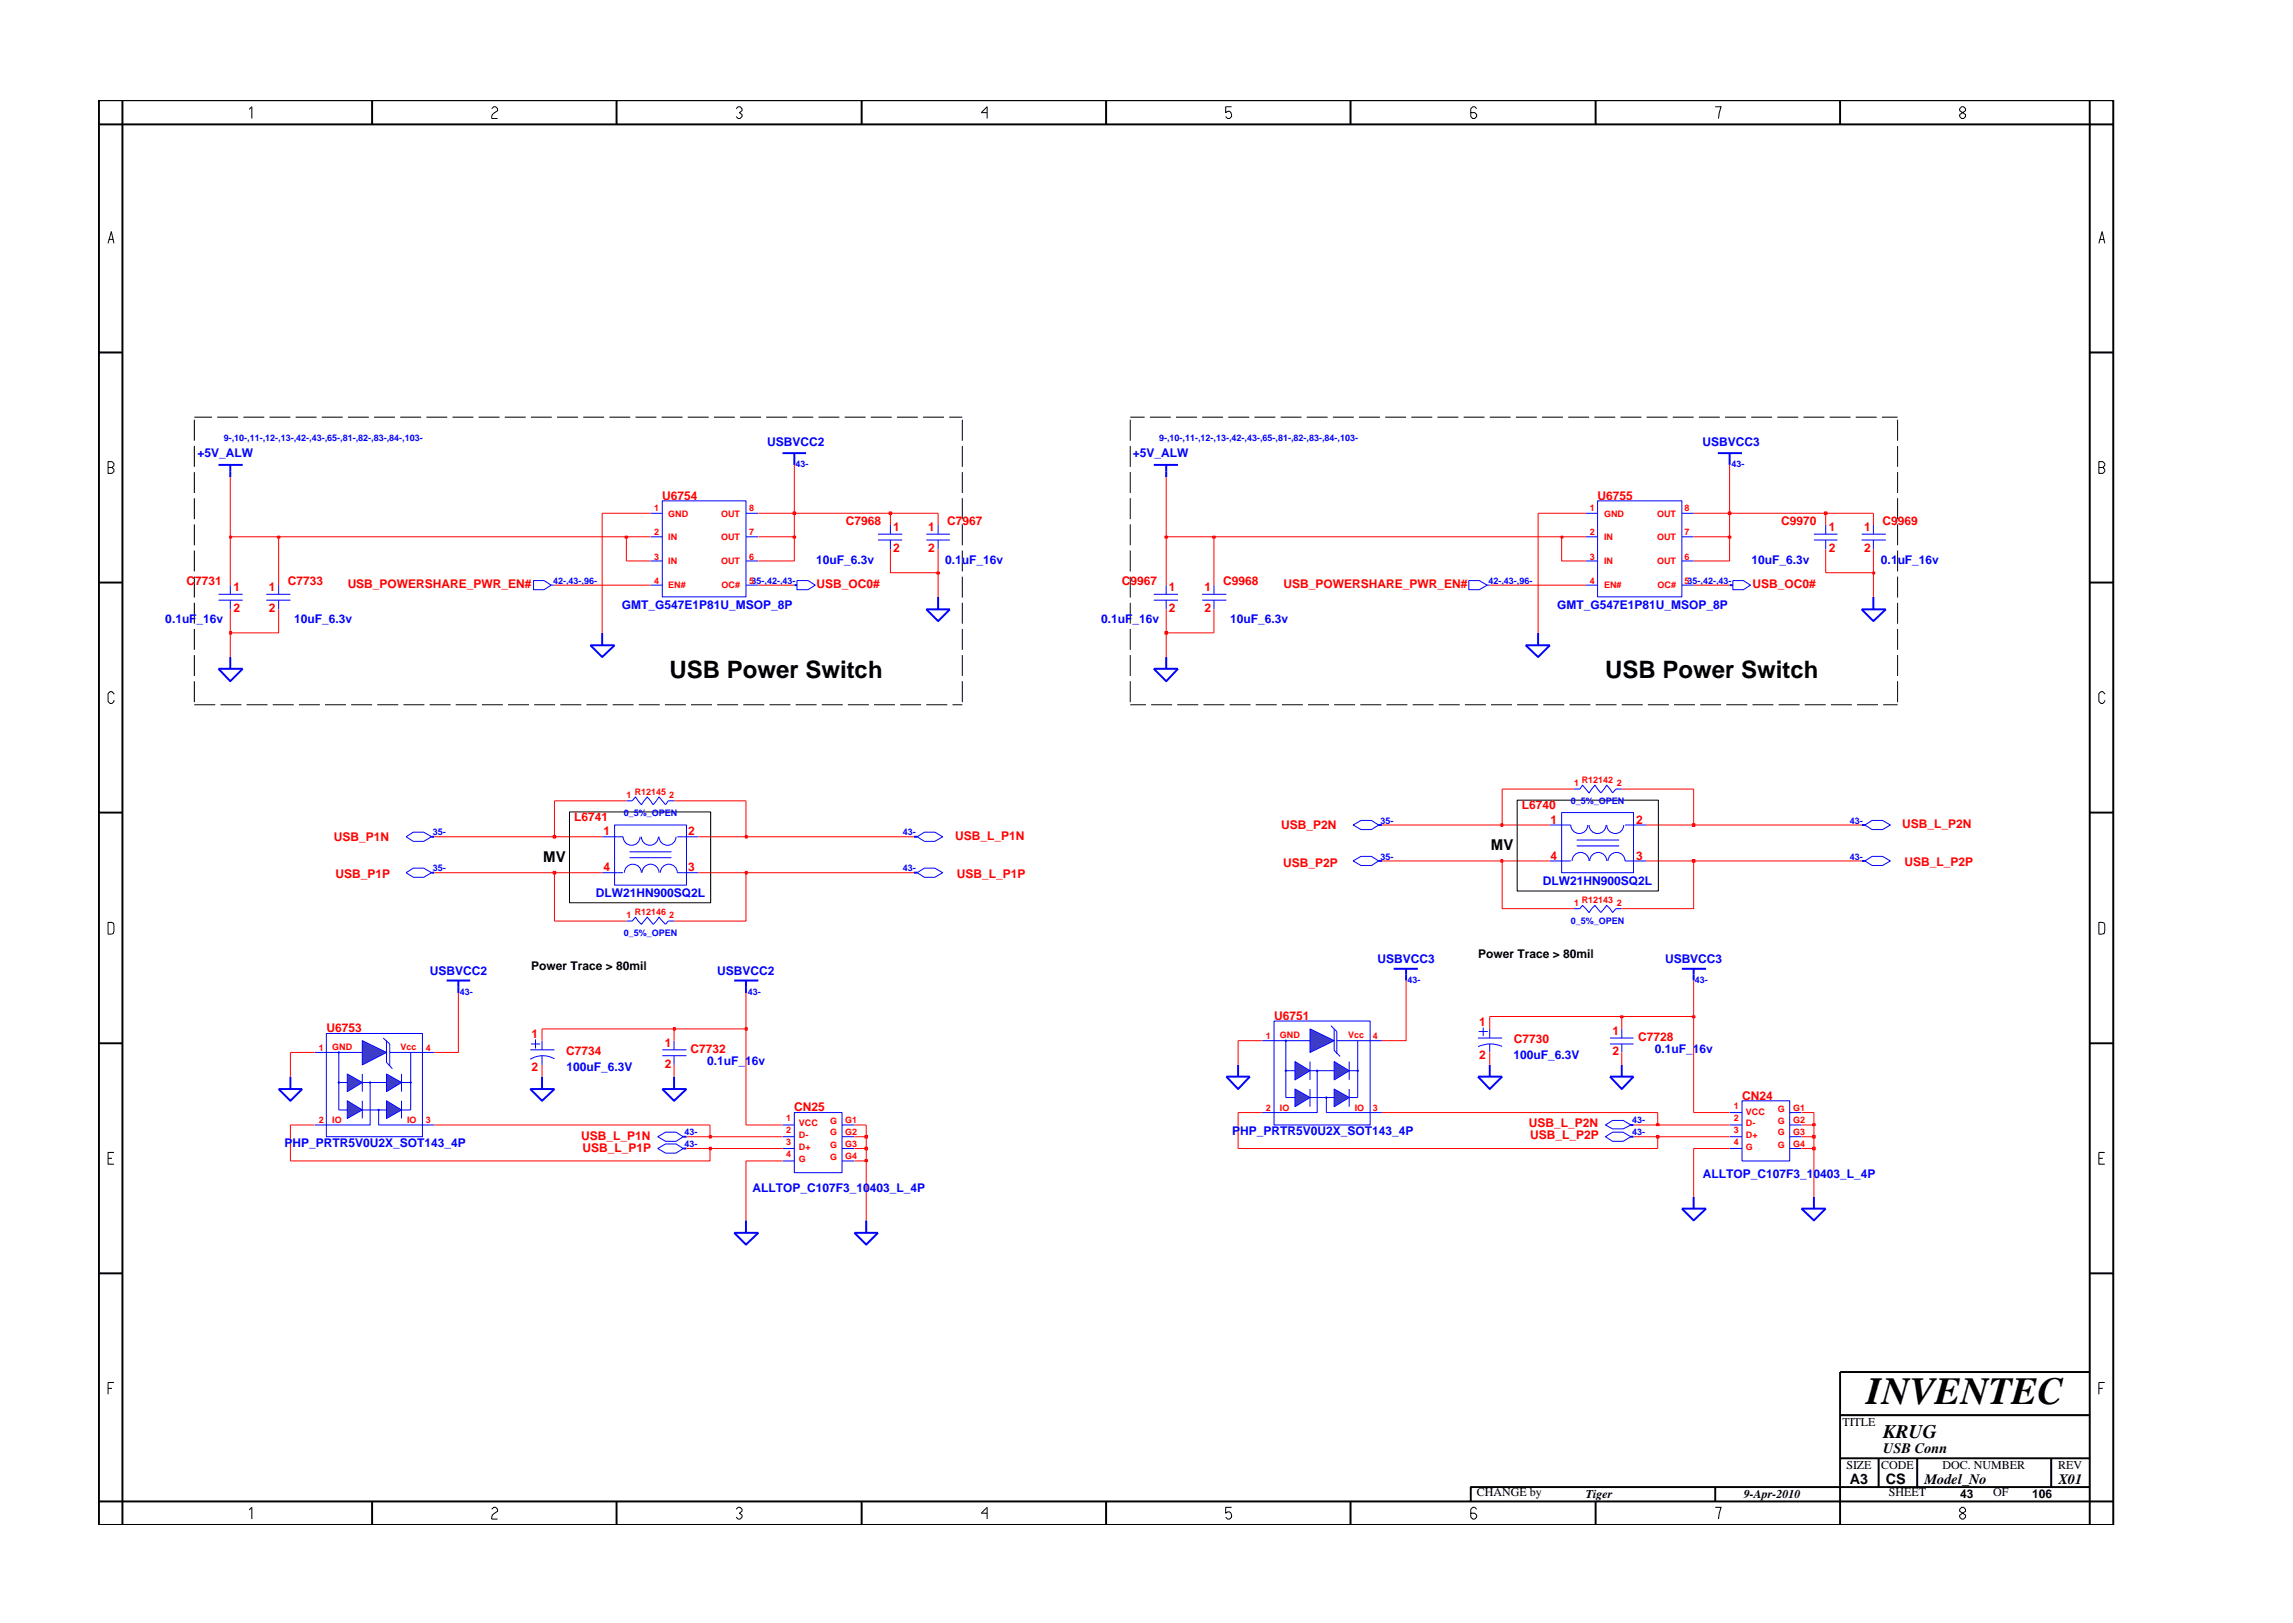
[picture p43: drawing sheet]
<svg xmlns="http://www.w3.org/2000/svg" width="297mm" height="210mm" viewBox="0 0 297 210" stroke-linecap="round" stroke-linejoin="round" font-family="sans-serif">
<defs><g id="words">
<text font-size="5" x="241.8" y="181.9">INVENTEC</text>
<g font-size="3.1">
<text x="86.7" y="87.8">USB Power Switch</text>
<text x="208" y="87.8">USB Power Switch</text>
</g>
<text font-size="2.5" x="244" y="186.3">KRUG</text>
<g font-size="1.9">
<text x="70.4" y="111.7">MV</text>
<text x="193.1" y="110.1">MV</text>
<text x="244" y="188.2">USB Conn</text>
<text x="239.6" y="192.2">A3</text>
<text x="244.3" y="192.3">CS</text>
<text x="249.3" y="192.2">Model_No</text>
<text x="266.6" y="192.2">X01</text>
</g>
<g font-size="1.6" fill="#00f">
<text x="25.6" y="59.3">+5V_ALW</text>
<text x="99.4" y="57.7">USBVCC2</text>
<text x="146.7" y="59.3">+5V_ALW</text>
<text x="220.5" y="57.7">USBVCC3</text>
<text x="105.7" y="73">10uF_6.3v</text>
<text x="122.4" y="73">0.1uF_16v</text>
<text x="226.9" y="73">10uF_6.3v</text>
<text x="243.7" y="73">0.1uF_16v</text>
<text x="21.4" y="80.7">0.1uF_16v</text>
<text x="38.1" y="80.7">10uF_6.3v</text>
<text x="80.5" y="78.9">GMT_G547E1P81U_MSOP_8P</text>
<text x="142.7" y="80.7">0.1uF_16v</text>
<text x="159.3" y="80.7">10uF_6.3v</text>
<text x="201.7" y="78.9">GMT_G547E1P81U_MSOP_8P</text>
<text x="77.2" y="116.2">DLW21HN900SQ2L</text>
<text x="199.9" y="114.7">DLW21HN900SQ2L</text>
<text x="178.4" y="124.7">USBVCC3</text>
<text x="215.7" y="124.7">USBVCC3</text>
<text x="55.7" y="126.3">USBVCC2</text>
<text x="92.9" y="126.3">USBVCC2</text>
<text x="91.6" y="138">0.1uF_16v</text>
<text x="196.1" y="137.2">100uF_6.3V</text>
<text x="214.4" y="136.4">0.1uF_16v</text>
<text x="73.4" y="138.7">100uF_6.3V</text>
<text x="36.9" y="148.6">PHP_PRTR5V0U2X_SOT143_4P</text>
<text x="159.6" y="147.1">PHP_PRTR5V0U2X_SOT143_4P</text>
<text x="97.5" y="154.4">ALLTOP_C107F3_10403_L_4P</text>
<text x="220.6" y="152.6">ALLTOP_C107F3_10403_L_4P</text>
</g>
<g font-size="1.6" fill="#f00">
<text x="85.8" y="64.7">U6754</text>
<text x="207" y="64.7">U6755</text>
<text x="109.6" y="68">C7968</text>
<text x="115.7" y="68.8">1</text>
<text x="115.7" y="71.5">2</text>
<text x="120.2" y="68.8">1</text>
<text x="120.2" y="71.5">2</text>
<text x="122.7" y="68">C7967</text>
<text x="230.7" y="68">C9970</text>
<text x="236.9" y="68.8">1</text>
<text x="236.9" y="71.5">2</text>
<text x="241.5" y="68.8">1</text>
<text x="241.5" y="71.5">2</text>
<text x="243.9" y="68">C9969</text>
<text x="24.2" y="75.7">C7731</text>
<text x="30.3" y="76.6">1</text>
<text x="34.8" y="76.6">1</text>
<text x="37.3" y="75.7">C7733</text>
<text x="45" y="76.2">USB_POWERSHARE_PWR_EN#</text>
<text x="105.8" y="76.2">USB_OC0#</text>
<text x="145.3" y="75.7">C9967</text>
<text x="151.4" y="76.6">1</text>
<text x="156.1" y="76.6">1</text>
<text x="158.4" y="75.7">C9968</text>
<text x="166.3" y="76.2">USB_POWERSHARE_PWR_EN#</text>
<text x="227" y="76.2">USB_OC0#</text>
<text x="30.3" y="79.2">2</text>
<text x="34.8" y="79.2">2</text>
<text x="151.4" y="79.2">2</text>
<text x="156.1" y="79.2">2</text>
<text x="74.4" y="106.4">L6741</text>
<text x="165.9" y="107.4">USB_P2N</text>
<text x="197.1" y="104.8">L6740</text>
<text x="200.8" y="106.7">1</text>
<text x="211.9" y="106.7">2</text>
<text x="246.4" y="107.3">USB_L_P2N</text>
<text x="43.3" y="109">USB_P1N</text>
<text x="43.5" y="113.8">USB_P1P</text>
<text x="78.2" y="108.2">1</text>
<text x="78.2" y="112.9">4</text>
<text x="89.2" y="108.2">2</text>
<text x="89.2" y="112.9">3</text>
<text x="123.7" y="108.9">USB_L_P1N</text>
<text x="123.9" y="113.7">USB_L_P1P</text>
<text x="166.2" y="112.3">USB_P2P</text>
<text x="200.8" y="111.4">4</text>
<text x="211.9" y="111.4">3</text>
<text x="246.7" y="112.2">USB_L_P2P</text>
<text x="42.3" y="133.6">U6753</text>
<text x="68.9" y="134.5">1</text>
<text x="73.3" y="136.7">C7734</text>
<text x="86.1" y="135.6">1</text>
<text x="89.4" y="136.4">C7732</text>
<text x="165" y="132.1">U6751</text>
<text x="191.6" y="132.9">1</text>
<text x="191.6" y="137.2">2</text>
<text x="196.1" y="135.1">C7730</text>
<text x="208.9" y="134.1">1</text>
<text x="208.9" y="136.7">2</text>
<text x="212.2" y="134.8">C7728</text>
<text x="68.9" y="138.7">2</text>
<text x="86.1" y="138.3">2</text>
<text x="102.9" y="144">CN25</text>
<text x="225.7" y="142.4">CN24</text>
<text x="75.3" y="147.7">USB_L_P1N</text>
<text x="75.5" y="149.2">USB_L_P1P</text>
<text x="198.1" y="146">USB_L_P2N</text>
<text x="198.2" y="147.6">USB_L_P2P</text>
</g>
<g font-size="1.6">
<text x="68.8" y="125.6">Power Trace &gt; 80mil</text>
<text x="191.5" y="124.1">Power Trace &gt; 80mil</text>
<text x="238.7" y="184.8">TITLE</text>
<text x="239.2" y="190.4">SIZE</text>
<text x="243.7" y="190.4">CODE</text>
<text x="251.7" y="190.4">DOC. NUMBER</text>
<text x="266.6" y="190.4">REV</text>
<text x="191.3" y="193.8">CHANGE by</text>
<text x="205.4" y="194.1">Tiger</text>
<text x="225.9" y="194.1">9-Apr-2010</text>
<text x="244.7" y="193.8">SHEET</text>
<text x="253.9" y="194.1">43</text>
<text x="258.2" y="193.8">OF</text>
<text x="263.3" y="194.1">106</text>
</g>
<g font-size="1.2" fill="#00f">
<text x="29" y="57.1">9-,10-,11-,12-,13-,42-,43-,65-,81-,82-,83-,84-,103-</text>
<text x="150.1" y="57.1">9-,10-,11-,12-,13-,42-,43-,65-,81-,82-,83-,84-,103-</text>
<text x="103.1" y="60.5">43-</text>
<text x="224.3" y="60.5">43-</text>
<text x="71.7" y="75.6">42-,43-,96-</text>
<text x="192.8" y="75.6">42-,43-,96-</text>
<text x="80.8" y="105.7">0_5%_OPEN</text>
<text x="178.8" y="106.7">35-</text>
<text x="203.5" y="104.2">0_5%_OPEN</text>
<text x="239.6" y="106.7">43-</text>
<text x="56.1" y="108.2">35-</text>
<text x="56.1" y="112.9">35-</text>
<text x="117" y="108.2">43-</text>
<text x="117" y="112.9">43-</text>
<text x="178.8" y="111.4">35-</text>
<text x="239.6" y="111.4">43-</text>
<text x="203.5" y="119.7">0_5%_OPEN</text>
<text x="80.8" y="121.3">0_5%_OPEN</text>
<text x="59.5" y="128.9">43-</text>
<text x="96.9" y="128.9">43-</text>
<text x="182.3" y="127.4">43-</text>
<text x="219.6" y="127.4">43-</text>
<text x="88.7" y="147.1">43-</text>
<text x="88.7" y="148.6">43-</text>
<text x="211.4" y="145.5">43-</text>
<text x="211.4" y="147.1">43-</text>
</g>
<g font-size="1.2" fill="#f00">
<text x="84.7" y="69.4">2</text>
<text x="84.7" y="66.2">1</text>
<text x="86.6" y="70">IN</text>
<text x="86.6" y="66.9">GND</text>
<text x="93.4" y="70">OUT</text>
<text x="93.4" y="66.9">OUT</text>
<text x="97.1" y="69.4">7</text>
<text x="97.1" y="66.2">8</text>
<text x="206" y="66.2">1</text>
<text x="206" y="69.4">2</text>
<text x="207.8" y="66.9">GND</text>
<text x="207.8" y="70">IN</text>
<text x="214.7" y="66.9">OUT</text>
<text x="214.7" y="70">OUT</text>
<text x="218.2" y="69.4">7</text>
<text x="218.2" y="66.2">8</text>
<text x="84.7" y="72.5">3</text>
<text x="84.7" y="75.6">4</text>
<text x="86.6" y="73.1">IN</text>
<text x="86.6" y="76.2">EN#</text>
<text x="93.4" y="73.1">OUT</text>
<text x="93.5" y="76.2">OC#</text>
<text x="97.1" y="75.6">535-,42-,43-</text>
<text x="97.1" y="72.5">6</text>
<text x="206" y="75.6">4</text>
<text x="206" y="72.5">3</text>
<text x="207.8" y="76.2">EN#</text>
<text x="207.8" y="73.1">IN</text>
<text x="214.7" y="73.1">OUT</text>
<text x="214.7" y="76.2">OC#</text>
<text x="218.2" y="75.6">535-,42-,43-</text>
<text x="218.2" y="72.5">6</text>
<text x="203.9" y="101.8">1</text>
<text x="204.9" y="101.5">R12142</text>
<text x="209.4" y="101.8">2</text>
<text x="81.1" y="103.4">1</text>
<text x="82.2" y="103">R12145</text>
<text x="86.7" y="103.4">2</text>
<text x="81.1" y="118.9">1</text>
<text x="82.2" y="118.5">R12146</text>
<text x="86.7" y="118.9">2</text>
<text x="203.9" y="117.4">1</text>
<text x="204.9" y="117">R12143</text>
<text x="209.4" y="117.4">2</text>
<text x="41.3" y="136.2">1</text>
<text x="43" y="136">GND</text>
<text x="51.9" y="136">Vcc</text>
<text x="55.1" y="136.2">4</text>
<text x="164" y="134.6">1</text>
<text x="165.8" y="134.5">GND</text>
<text x="174.7" y="134.5">Vcc</text>
<text x="177.8" y="134.6">4</text>
<text x="164" y="144">2</text>
<text x="165.8" y="144">IO</text>
<text x="175.5" y="144">IO</text>
<text x="177.8" y="144">3</text>
<text x="224.6" y="143.6">1</text>
<text x="232.3" y="144">G1</text>
<text x="41.3" y="145.5">2</text>
<text x="43" y="145.5">IO</text>
<text x="52.7" y="145.5">IO</text>
<text x="55.1" y="145.5">3</text>
<text x="101.8" y="145.2">1</text>
<text x="101.8" y="146.8">2</text>
<text x="101.8" y="148.3">3</text>
<text x="101.8" y="149.9">4</text>
<text x="103.5" y="145.9">VCC</text>
<text x="103.5" y="147.4">D-</text>
<text x="103.5" y="149">D+</text>
<text x="107.6" y="147.1">G</text>
<text x="107.6" y="148.7">G</text>
<text x="107.6" y="145.6">G</text>
<text x="109.5" y="147.1">G2</text>
<text x="109.5" y="148.6">G3</text>
<text x="109.5" y="145.5">G1</text>
<text x="224.6" y="145.2">2</text>
<text x="224.6" y="146.8">3</text>
<text x="224.6" y="148.3">4</text>
<text x="226.2" y="144.4">VCC</text>
<text x="226.2" y="145.9">D-</text>
<text x="226.2" y="147.4">D+</text>
<text x="226.2" y="149">G</text>
<text x="230.3" y="144">G</text>
<text x="230.3" y="145.6">G</text>
<text x="230.3" y="147.1">G</text>
<text x="230.3" y="148.7">G</text>
<text x="232.3" y="148.6">G4</text>
<text x="232.3" y="145.5">G2</text>
<text x="232.3" y="147.1">G3</text>
<text x="103.5" y="150.6">G</text>
<text x="107.6" y="150.2">G</text>
<text x="109.5" y="150.1">G4</text>
</g>
</g></defs>
<g fill="none" stroke="#00f" stroke-width=".25">
<path d="M101.4 58.7h3M102.9 58.7v1.5M28.3 60.2h3.1M29.8 60.2v1.6M102.9 75.8h.3M28.3 86.6h3.1l-1.6 1.7zM29.8 85.1v1.5M76.5 83.6h3.1l-1.6 1.5zM78 82v1.6M55.9 113.1h.3M118.4 113.1h.4M118.4 108.4h.4"/>
<path d="M37.6 139.5v1.6M57.9 127h3M59.4 127v1.6M70.2 139.5v1.6M87.3 139.5v1.6M158.9 139.5h3l-1.5 1.6zM160.4 138v1.5M180.5 125.5h3.2M182.1 125.5v1.5M191.5 139.5h3.1l-1.6 1.6zM193 138v1.5M208.6 139.5h3l-1.5 1.6z"/>
<path d="M210.1 138v1.5M36.1 141.1h3l-1.5 1.5zM68.7 141.1h3.1l-1.6 1.5zM85.8 141.1h3.1l-1.6 1.5zM88.5 147.3h.4M88.5 148.8h.4M95.1 159.7h3.1l-1.6 1.5zM96.6 158.1v1.6"/>
</g>
<g fill="none" stroke="#00f" stroke-width=".13">
<path d="M28.3 77h3.1M28.3 77.8h3.1M29.8 75.8v1.2M29.8 77.8v1.1M34.5 77h3.1M34.5 77.8h3.1M36.1 75.8v1.2M36.1 77.8v1.1M69.1 75.2h1.4l.9 .6-.9 .6h-1.4zM71.4 75.8h.4M103.2 75.2h1.5l.9 .6-.9 .6h-1.5zM113.7 69.2h3.2"/>
<path d="M113.7 70h3.2M115.3 68v1.2M115.3 70v1.1M52.6 113.1l.9-.6h1.4l1 .6-1 .6h-1.4zM78 108.4h2.7a1.1 1.1 0 0 0 1.1 1.1 1.1 1.1 0 0 0 1.1-1.1M78 113.1h2.7M79.6 106.9h9.3v7.8h-9.3zM80.9 113.1a1.1 1.1 0 0 1 1.1-1.1 1.1 1.1 0 0 1 1.1 1.1M81.1 103.7h.8l.4-.5 .8 1.1 .7-1.1 .8 1.1 .8-1.1 .8 1.1 .4-.6h.7M81.1 119.3h.8l.4-.5 .8 .9 .7-.9 .8 .9 .8-.9 .8 .9 .4-.4h.7M81.6 111.1h5.4M81.6 110.3h5.4"/>
<path d="M83.1 108.4a1.1 1.1 0 0 0 1.1 1.1 1.1 1.1 0 0 0 1.1-1.1M83.2 113.1a1.1 1.1 0 0 1 1.1-1.1 1.1 1.1 0 0 1 1.1 1.1M85.4 108.4a1.1 1.1 0 0 0 1.1 1.1 1.1 1.1 0 0 0 1.1-1.1M85.5 113.1a1.1 1.1 0 0 1 1.1-1.1 1.1 1.1 0 0 1 1.1 1.1h2.8M87.7 108.4h2.8M118.8 108.4l.9-.6h1.4l1 .6-1 .6h-1.4zM118.8 113.1l.9-.6h1.4l1 .6-1 .6h-1.4zM40.8 136.3h1.5M42.3 133.9h12.4v13.4h-12.4zM50.1 134.8v2.8l.7 .9M54.7 136.3h1.5M68.7 136h3.1"/>
<path d="M68.8 135.2h1.2M69.4 134.6v1.2M70.2 134.8v1.2M70.2 136.8v1.2M71.8 137.2a3 3 0 0 0-3.1 0M85.8 136h3.1M85.8 136.8h3.1M87.3 134.8v1.2M87.3 136.8v1.2M54.7 145.7h1.5M85.2 147.3l1-.6h1.4l.9 .6-.9 .6h-1.4zM85.2 148.8l1-.6h1.4l.9 .6-.9 .6h-1.4z"/>
<path d="M224.1 145.7h1.6M224.1 144.1h1.6M224.1 148.8h1.6M224.1 147.3h1.6M225.7 142.6h6.1v7.8h-6.1zM231.8 145.7h1.6M231.8 144.1h1.6M231.8 148.8h1.6M231.8 147.3h1.6"/>
</g>
<path d="M46.9 134.8l3.2 1.5-3.2 1.7z" fill="#3c3cc8"/>
<path d="M46.9 134.8l3.2 1.5-3.2 1.7z" fill="none" stroke="#00f" stroke-width=".13"/>
<circle cx="47.9" cy="140.2" r=".08" fill="#3c3cc8"/>
<circle cx="47.9" cy="140.2" r=".08" fill="none" stroke="#00f" stroke-width=".13"/>
<path d="M45 139.1l1.9 1.1-1.9 1.2z" fill="#3c3cc8"/>
<path d="M45 139.1l1.9 1.1-1.9 1.2zM46.9 139.1v2.3M46.9 140.2h3.2" fill="none" stroke="#00f" stroke-width=".13"/>
<path d="M50.1 139.1l1.9 1.1-1.9 1.2z" fill="#3c3cc8"/>
<path d="M49.6 134.5l.9 .7v2.8M50.1 139.1l1.9 1.1-1.9 1.2zM52 139.1v2.3" fill="none" stroke="#00f" stroke-width=".13"/>
<path d="M45 142.6l1.9 1.2-1.9 1.1z" fill="#3c3cc8"/>
<path d="M43.9 140.2h1.1M45 142.6l1.9 1.2-1.9 1.1zM46.9 142.6v2.3" fill="none" stroke="#00f" stroke-width=".13"/>
<circle cx="43.9" cy="140.2" r=".08" fill="#3c3cc8"/>
<circle cx="43.9" cy="140.2" r=".08" fill="none" stroke="#00f" stroke-width=".13"/>
<circle cx="43.9" cy="136.3" r=".08" fill="#3c3cc8"/>
<g fill="none" stroke="#00f" stroke-width=".13">
<path d="M53.2 136.3v7.5M52 140.2h1.2"/>
<circle cx="43.9" cy="136.3" r=".08"/>
</g>
<circle cx="53.2" cy="140.2" r=".08" fill="#3c3cc8"/>
<g fill="none" stroke="#00f" stroke-width=".13">
<path d="M43.9 136.3v7.5"/>
<circle cx="53.2" cy="140.2" r=".08"/>
</g>
<path d="M50.1 142.6l1.9 1.2-1.9 1.1z" fill="#3c3cc8"/>
<path d="M46.9 143.8h3.2M50.1 142.6l1.9 1.2-1.9 1.1zM52 142.6v2.3M52 143.8h1.2" fill="none" stroke="#00f" stroke-width=".13"/>
<circle cx="49.1" cy="143.8" r=".08" fill="#3c3cc8"/>
<g fill="none" stroke="#00f" stroke-width=".13">
<path d="M84.3 69.5h1.5M84.3 75.8h1.5M84.3 66.5h1.5M84.3 72.7h1.5M85.8 64.9h10.8v12.4h-10.8zM96.6 69.5h1.6M96.6 75.8h1.6M96.6 66.5h1.6M96.6 72.7h1.6M120 69.2h3M120 70h3M121.5 68v1.2"/>
<path d="M121.5 70v1.1M52.6 108.4l.9-.6h1.4l1 .6-1 .6h-1.4zM175.3 106.9l1-.6h1.4l.9 .6-.9 .6h-1.4zM175.3 111.5l1-.6h1.4l.9 .6-.9 .6h-1.4zM200.8 106.9h2.7a1.1 1.1 0 0 0 1.1 1.1 1.1 1.1 0 0 0 1.1-1.1M200.8 111.5h2.7M202.3 105.3h9.3v7.8h-9.3zM203.7 111.5a1.1 1.1 0 0 1 1.1-1.1 1.1 1.1 0 0 1 1.1 1.1M204.2 109.6h5.5M204.2 108.8h5.5M205.9 106.9a1.1 1.1 0 0 0 1.1 1.1 1.1 1.1 0 0 0 1.1-1.1M205.9 111.5a1.1 1.1 0 0 1 1.1-1.1 1.1 1.1 0 0 1 1.1 1.1"/>
<path d="M208.1 106.9a1.1 1.1 0 0 0 1.1 1.1 1.1 1.1 0 0 0 1.1-1.1M208.3 111.5a1.1 1.1 0 0 1 1.1-1.1 1.1 1.1 0 0 1 1.1 1.1h2.7M210.5 106.9h2.7M241.6 106.9l.9-.6h1.4l1 .6-1 .6h-1.4zM241.6 111.5l.9-.6h1.4l1 .6-1 .6h-1.4zM42.3 136.3h4.6M50.5 136.3h4.2M163.5 134.8h1.5M165 132.3h12.5v13.4h-12.5zM172.8 133.3v2.8l.8 .7M177.5 134.8h1.5M191.5 134.5h3.1"/>
<path d="M191.5 133.6h1.2M192.1 133.1v1.1M193 133.3v1.2M193 135.2v1.1M194.6 135.6a3.7 3.7 0 0 0-3.1 0M43.9 143.8h1.1M47.9 140.2v5.5h-7.1M49.1 143.8v1.9h5.6M101.4 145.7h1.5M101.4 147.3h1.5M101.4 150.4h1.5M101.4 148.8h1.5"/>
<path d="M102.9 144.1h6.2v7.8h-6.2zM109.1 145.7h1.6M109.1 147.3h1.6M109.1 150.4h1.6M109.1 148.8h1.6M177.5 144.1h1.5"/>
<circle cx="49.1" cy="143.8" r=".08"/>
</g>
<path d="M120 78.9h3l-1.5 1.6zM121.5 77.3v1.6M55.9 108.4h.3M178.6 106.9h.4M178.6 111.5h.4M241.2 106.9h.4M241.2 111.5h.4M217.9 125.5h3.1M219.4 125.5v1.5M217.9 156.6h3.1l-1.6 1.5zM219.4 155.1v1.5" fill="none" stroke="#00f" stroke-width=".25"/>
<path d="M169.7 133.3l3.1 1.5-3.1 1.5z" fill="#3c3cc8"/>
<path d="M169.7 133.3l3.1 1.5-3.1 1.5z" fill="none" stroke="#00f" stroke-width=".13"/>
<circle cx="170.6" cy="138.7" r=".08" fill="#3c3cc8"/>
<circle cx="170.6" cy="138.7" r=".08" fill="none" stroke="#00f" stroke-width=".13"/>
<path d="M167.8 137.5l1.9 1.2-1.9 1.2z" fill="#3c3cc8"/>
<path d="M167.8 137.5l1.9 1.2-1.9 1.2zM169.7 137.5v2.4M169.7 138.7h3.1" fill="none" stroke="#00f" stroke-width=".13"/>
<path d="M172.8 137.5l2 1.2-2 1.2z" fill="#3c3cc8"/>
<path d="M172.4 132.9l.8 .7v2.9M172.8 137.5l2 1.2-2 1.2zM174.8 137.5v2.4" fill="none" stroke="#00f" stroke-width=".13"/>
<path d="M167.8 141.1l1.9 1.1-1.9 1.2z" fill="#3c3cc8"/>
<path d="M166.6 138.7h1.2M167.8 141.1l1.9 1.1-1.9 1.2zM169.7 141.1v2.3" fill="none" stroke="#00f" stroke-width=".13"/>
<circle cx="166.6" cy="138.7" r=".08" fill="#3c3cc8"/>
<circle cx="166.6" cy="138.7" r=".08" fill="none" stroke="#00f" stroke-width=".13"/>
<circle cx="166.6" cy="134.8" r=".08" fill="#3c3cc8"/>
<g fill="none" stroke="#00f" stroke-width=".13">
<path d="M174.8 138.7h1.1M175.9 134.8v7.4"/>
<circle cx="166.6" cy="134.8" r=".08"/>
</g>
<circle cx="175.9" cy="138.7" r=".08" fill="#3c3cc8"/>
<g fill="none" stroke="#00f" stroke-width=".13">
<path d="M166.6 134.8v7.4"/>
<circle cx="175.9" cy="138.7" r=".08"/>
</g>
<path d="M172.8 141.1l2 1.1-2 1.2z" fill="#3c3cc8"/>
<path d="M169.7 142.2h3.1M172.8 141.1l2 1.1-2 1.2zM174.8 141.1v2.3M174.8 142.2h1.1" fill="none" stroke="#00f" stroke-width=".13"/>
<circle cx="171.8" cy="142.2" r=".08" fill="#3c3cc8"/>
<g fill="none" stroke="#00f" stroke-width=".13">
<path d="M149.5 77h3.1M149.5 77.8h3.1M151.1 75.8v1.2M151.1 77.8v1.1M155.7 77h3.2M155.7 77.8h3.2M157.3 75.8v1.2M157.3 77.8v1.1M190.3 75.2h1.3l1 .6-1 .6h-1.3zM192.6 75.8h.4M205.4 75.8h1.6M205.4 69.5h1.6"/>
<path d="M205.4 66.5h1.6M205.4 72.7h1.6M207 64.9h10.9v12.4h-10.9zM217.9 75.8h1.5M217.9 69.5h1.5M217.9 66.5h1.5M217.9 72.7h1.5M224.5 75.2h1.3l1 .6-1 .6h-1.3zM235 69.2h3M235 70h3M236.5 68v1.2M236.5 70v1.1"/>
<path d="M241.2 69.2h3.1M241.2 70h3.1M242.7 68v1.2M242.7 70v1.1M203.9 117.7h.8l.3-.4 .9 .9 .7-.9 .8 .9 .7-.9 .8 .9 .4-.5h.8M203.9 102.2h.8l.3-.5 .9 1 .7-1 .8 1 .7-1 .8 1 .4-.5h.8M165 134.8h4.7M170.6 138.7v5.4h-7.1M173.2 134.8h4.3M208.6 134.5h3M208.6 135.2h3M210.1 133.3v1.2"/>
<path d="M210.1 135.2v1.1M166.6 142.2h1.2M171.8 142.2v1.9h5.7M208 145.7l.9-.6h1.4l1 .6-1 .5h-1.4zM208 147.3l.9-.6h1.4l1 .6-1 .6h-1.4z"/>
<circle cx="171.8" cy="142.2" r=".08"/>
</g>
<g fill="none" stroke="#00f" stroke-width=".25">
<path d="M222.5 58.7h3.2M224.1 58.7v1.5M149.5 60.2h3.1M151.1 60.2v1.6M224.1 75.8h.4M241.2 78.9h3.1l-1.6 1.6zM242.7 77.3v1.6M149.5 86.6h3.1l-1.5 1.7zM151.1 85.1v1.5M197.6 83.6h3.2l-1.6 1.5zM199.2 82v1.6M95.1 127h3.1"/>
<path d="M96.6 127v1.6M110.7 159.7h3l-1.5 1.5zM112.2 158.1v1.6M211.3 145.7h.3M211.3 147.3h.3M233.4 156.6h3.1l-1.5 1.5zM235 155.1v1.5"/>
</g>
<path d="M37.6 145.7v4.7h54.4v-1.6M101.4 150.4h-4.8v7.7M110.7 150.4h1.5v7.7M219.4 148.8v6.3M235 148.8v6.3" fill="none" stroke="#f00" stroke-width=".13"/>
<path d="M112 150.2h.4v.3h-.4z" fill="#8e2323"/>
<path d="M88.9 148.8h3.1M112 150.2h.4v.3h-.4zM112.2 148.8v1.6" fill="none" stroke="#f00" stroke-width=".13"/>
<path d="M91.9 148.6h.2v.4h-.2z" fill-rule="evenodd" fill="#8e2323"/>
<path d="M91.9 148.6h.2v.4h-.2zM92 148.8h9.4M110.7 148.8h1.5" fill="none" stroke="#f00" stroke-width=".13"/>
<path d="M112 148.6h.4v.4h-.4z" fill="#8e2323"/>
<path d="M112 148.6h.4v.4h-.4zM112.2 147.3v1.5M160.4 144.1v4.7h54.3v-1.5M219.4 148.8h4.7M233.4 148.8h1.6" fill="none" stroke="#f00" stroke-width=".13"/>
<path d="M234.8 148.6h.3v.4h-.3z" fill-rule="evenodd" fill="#8e2323"/>
<path d="M88.9 147.3h3.1M234.8 148.6h.3v.4h-.3zM235 147.3v1.5" fill="none" stroke="#f00" stroke-width=".13"/>
<path d="M91.9 147.1h.2v.3h-.2z" fill="#8e2323"/>
<path d="M91.9 147.1h.2v.3h-.2zM92 145.7v1.6h9.4M110.7 147.3h1.5" fill="none" stroke="#f00" stroke-width=".13"/>
<path d="M112 147.1h.4v.3h-.4z" fill="#8e2323"/>
<path d="M112 147.1h.4v.3h-.4zM112.2 145.7v1.6M211.6 147.3h3.1" fill="none" stroke="#f00" stroke-width=".13"/>
<path d="M214.6 147.1h.3v.3h-.3z" fill="#8e2323"/>
<path d="M214.6 147.1h.3v.3h-.3zM214.7 147.3h9.4M233.4 147.3h1.6" fill="none" stroke="#f00" stroke-width=".13"/>
<path d="M234.8 147.1h.3v.3h-.3z" fill="#8e2323"/>
<path d="M96.6 133.3v12.4h4.8M37.6 145.7h3.2M56.2 145.7h35.8M110.7 145.7h1.5M211.6 145.7h3.1M234.8 147.1h.3v.3h-.3zM235 145.7v1.6" fill="none" stroke="#f00" stroke-width=".13"/>
<path d="M214.6 145.6h.3v.2h-.3z" fill-rule="evenodd" fill="#8e2323"/>
<path d="M214.6 145.6h.3v.2h-.3zM214.7 144.1v1.6h9.4M233.4 145.7h1.6" fill="none" stroke="#f00" stroke-width=".13"/>
<path d="M234.8 145.6h.3v.2h-.3z" fill-rule="evenodd" fill="#8e2323"/>
<g fill="none" stroke="#f00" stroke-width=".13">
<path d="M40.8 136.3h-3.2v3.2M59.4 128.6v7.7h-3.2M70.2 134.8v-1.5h17.1v1.5M70.2 138v1.5M87.3 138v1.5M163.5 134.8h-3.1v3.2M182.1 127v7.8h-3.1M193 136.3v1.7M210.1 136.3v1.7M219.4 131.7v12.4h4.7M160.4 144.1h3.1M179 144.1h35.7"/>
<path d="M233.4 144.1h1.6v1.6M234.8 145.6h.3v.2h-.3z"/>
</g>
<path d="M87.2 133.1h.3v.4h-.3z" fill="#8e2323"/>
<path d="M87.2 133.1h.3v.4h-.3zM87.3 133.3h9.3" fill="none" stroke="#f00" stroke-width=".13"/>
<path d="M96.5 133.1h.3v.4h-.3z" fill="#8e2323"/>
<path d="M96.5 133.1h.3v.4h-.3zM96.6 128.6v4.7M193 133.3v-1.6h17.1v1.6" fill="none" stroke="#f00" stroke-width=".13"/>
<path d="M209.9 131.6h.4v.3h-.4z" fill="#8e2323"/>
<path d="M209.9 131.6h.4v.3h-.4zM210.1 131.7h9.3" fill="none" stroke="#f00" stroke-width=".13"/>
<path d="M219.2 131.6h.4v.3h-.4z" fill="#8e2323"/>
<path d="M56.2 113.1h15.6v6.2h9.3M96.6 113.1v6.2h-9.3M194.6 111.5v6.2h9.3M219.4 111.5v6.2h-9.3M219.2 131.6h.4v.3h-.4zM219.4 127v4.7" fill="none" stroke="#f00" stroke-width=".13"/>
<path d="M71.7 112.9h.3v.3h-.3z" fill-rule="evenodd" fill="#8e2323"/>
<path d="M71.7 112.9h.3v.3h-.3zM71.8 113.1h6.2M90.5 113.1h6.1" fill="none" stroke="#f00" stroke-width=".13"/>
<path d="M96.5 112.9h.3v.3h-.3z" fill-rule="evenodd" fill="#8e2323"/>
<path d="M96.5 112.9h.3v.3h-.3zM96.6 113.1h21.8M179 111.5h15.6" fill="none" stroke="#f00" stroke-width=".13"/>
<path d="M194.4 111.4h.3v.3h-.3z" fill-rule="evenodd" fill="#8e2323"/>
<path d="M194.4 111.4h.3v.3h-.3zM194.6 111.5h6.2M213.2 111.5h6.2" fill="none" stroke="#f00" stroke-width=".13"/>
<path d="M219.2 111.4h.4v.3h-.4z" fill-rule="evenodd" fill="#8e2323"/>
<path d="M56.2 108.4h15.6M219.2 111.4h.4v.3h-.4zM219.4 111.5h21.8" fill="none" stroke="#f00" stroke-width=".13"/>
<path d="M71.7 108.2h.3v.4h-.3z" fill="#8e2323"/>
<path d="M71.7 108.2h.3v.4h-.3zM71.8 103.7v4.7h6.2M90.5 108.4h6.1" fill="none" stroke="#f00" stroke-width=".13"/>
<path d="M96.5 108.2h.3v.4h-.3z" fill="#8e2323"/>
<path d="M96.5 108.2h.3v.4h-.3zM96.6 103.7v4.7h21.8M179 106.9h15.6" fill="none" stroke="#f00" stroke-width=".13"/>
<path d="M194.4 106.7h.3v.3h-.3z" fill="#8e2323"/>
<path d="M194.4 106.7h.3v.3h-.3zM194.6 102.2v4.7h6.2M213.2 106.9h6.2" fill="none" stroke="#f00" stroke-width=".13"/>
<path d="M219.2 106.7h.4v.3h-.4z" fill="#8e2323"/>
<path d="M29.8 82v3.1M151.1 82v3.1M71.8 103.7h9.3M87.3 103.7h9.3M194.6 102.2h9.3M210.1 102.2h9.3v4.7h21.8M219.2 106.7h.4v.3h-.4z" fill="none" stroke="#f00" stroke-width=".13"/>
<path d="M29.7 81.8h.3v.4h-.3z" fill-rule="evenodd" fill="#8e2323"/>
<path d="M29.8 78.9v3.1h6.3v-3.1M78 66.5v15.5M29.7 81.8h.3v.4h-.3z" fill="none" stroke="#f00" stroke-width=".13"/>
<path d="M150.9 81.8h.3v.4h-.3z" fill-rule="evenodd" fill="#8e2323"/>
<g fill="none" stroke="#f00" stroke-width=".13">
<path d="M29.8 69.5v6.3M36.1 69.5v6.3M71.8 75.8h12.5M98.2 75.8h4.7M115.3 71.1v3.1h6.2v3.1M151.1 78.9v3.1h6.2v-3.1M151.1 69.5v6.3M157.3 69.5v6.3M193 75.8h12.4M199.2 66.5v15.5M219.4 75.8h4.7M242.7 74.2v3.1"/>
<path d="M150.9 81.8h.3v.4h-.3z"/>
</g>
<path d="M121.4 74.1h.3v.3h-.3z" fill="#8e2323"/>
<path d="M121.4 74.1h.3v.3h-.3zM121.5 71.1v3.1M236.5 71.1v3.1h6.2" fill="none" stroke="#f00" stroke-width=".13"/>
<path d="M242.6 74.1h.3v.3h-.3z" fill-rule="evenodd" fill="#8e2323"/>
<path d="M81.1 69.5v3.2h3.2M102.9 69.5v3.2h-4.7M202.3 69.5v3.2h3.1M224.1 69.5v3.2h-4.7M242.6 74.1h.3v.3h-.3zM242.7 71.1v3.1" fill="none" stroke="#f00" stroke-width=".13"/>
<path d="M29.7 69.5h.3v.2h-.3z" fill-rule="evenodd" fill="#8e2323"/>
<path d="M29.7 69.5h.3v.2h-.3zM29.8 61.8v7.7h6.3" fill="none" stroke="#f00" stroke-width=".13"/>
<path d="M35.9 69.5h.4v.2h-.4z" fill-rule="evenodd" fill="#8e2323"/>
<path d="M35.9 69.5h.4v.2h-.4zM36.1 69.5h45" fill="none" stroke="#f00" stroke-width=".13"/>
<path d="M81 69.5h.3v.2h-.3z" fill-rule="evenodd" fill="#8e2323"/>
<path d="M81 69.5h.3v.2h-.3zM81.1 69.5h3.2M98.2 69.5h4.7" fill="none" stroke="#f00" stroke-width=".13"/>
<path d="M102.7 69.5h.4v.2h-.4z" fill-rule="evenodd" fill="#8e2323"/>
<path d="M102.7 69.5h.4v.2h-.4zM102.9 66.5v3" fill="none" stroke="#f00" stroke-width=".13"/>
<path d="M150.9 69.5h.3v.2h-.3z" fill-rule="evenodd" fill="#8e2323"/>
<path d="M150.9 69.5h.3v.2h-.3zM151.1 61.8v7.7h6.2" fill="none" stroke="#f00" stroke-width=".13"/>
<path d="M157.1 69.5h.3v.2h-.3z" fill-rule="evenodd" fill="#8e2323"/>
<path d="M157.1 69.5h.3v.2h-.3zM157.3 69.5h45" fill="none" stroke="#f00" stroke-width=".13"/>
<path d="M202.2 69.5h.3v.2h-.3z" fill="#8e2323"/>
<path d="M202.2 69.5h.3v.2h-.3zM202.3 69.5h3.1M219.4 69.5h4.7" fill="none" stroke="#f00" stroke-width=".13"/>
<path d="M223.9 69.5h.3v.2h-.3z" fill-rule="evenodd" fill="#8e2323"/>
<path d="M78 66.5h6.3M98.2 66.5h4.7M115.3 66.5v1.5M121.5 66.5v1.5M223.9 69.5h.3v.2h-.3zM224.1 66.5v3M236.5 66.5v1.5M242.7 66.5v1.5" fill="none" stroke="#f00" stroke-width=".13"/>
<path d="M102.7 66.3h.4v.4h-.4z" fill-rule="evenodd" fill="#8e2323"/>
<path d="M102.7 66.3h.4v.4h-.4zM102.9 60.2v6.3h12.4" fill="none" stroke="#f00" stroke-width=".13"/>
<path d="M115.2 66.3h.3v.4h-.3z" fill-rule="evenodd" fill="#8e2323"/>
<path d="M115.2 66.3h.3v.4h-.3zM115.3 66.5h6.2M199.2 66.5h6.2M219.4 66.5h4.7" fill="none" stroke="#f00" stroke-width=".13"/>
<path d="M223.9 66.3h.3v.4h-.3z" fill-rule="evenodd" fill="#8e2323"/>
<path d="M223.9 66.3h.3v.4h-.3zM224.1 60.2v6.3h12.4" fill="none" stroke="#f00" stroke-width=".13"/>
<path d="M236.3 66.3h.4v.4h-.4z" fill="#8e2323"/>
<path d="M236.3 66.3h.4v.4h-.4zM236.5 66.5h6.2" fill="none" stroke="#f00" stroke-width=".13"/>
<g fill="none" stroke="#000" stroke-width=".25">
<path d="M12.8 13h261v184.6h-261zM12.8 16.1h261M15.9 13v184.6M48.2 13v3.1M79.9 13v3.1M111.6 13v3.1M143.3 13v3.1M174.9 13v3.1M206.7 13v3.1M238.4 13v3.1M270.7 13v184.6M12.8 45.7h3.1"/>
<path d="M270.7 45.7h3.1M12.8 75.5h3.1M270.7 75.5h3.1M12.8 105.3h3.1M270.7 105.3h3.1M12.8 135.2h3.1M270.7 135.2h3.1M12.8 165h3.1M270.7 165h3.1M270.7 177.7h-32.3v19.9M12.8 194.5h261M48.2 194.5v3.1"/>
<path d="M79.9 194.5v3.1M111.6 194.5v3.1M143.3 194.5v3.1M174.9 194.5v3.1M206.7 194.5v3.1M222.2 192.6v1.9M238.4 183.3h32.3M238.4 188.9h32.3M243.4 188.9v3.7M248.4 188.9v3.7M265.7 188.9v3.7M270.7 192.6h-80.2v1.9"/>
</g>
<g fill="none" stroke="#000" stroke-width=".13">
<path d="M32.3 14.2l.3-.4v1.6M63.7 14.1l.3-.3h.2l.3 .3v.2l-.5 .4-.3 .4v.3h.8M95.4 14.1l.2-.3h.3l.2 .3v.2l-.3 .3 .3 .2v.3l-.2 .3h-.3l-.2-.3M127.9 14.6h-.8l.8-.8v1.6M159.5 13.8h-.7v.8l.2-.2a.5 .5 0 0 1 .5 .7l-.2 .3h-.3l-.2-.3M191.3 14.1l-.3-.3h-.2l-.3 .3v1l.3 .3h.2l.3-.3v-.3l-.3-.2h-.5M222.2 13.8h.8l-.4 1.6M254.1 13.8l-.2 .3v.2l.7 .5v.3l-.2 .3h-.3l-.2-.3v-.3l.7-.5v-.2l-.2-.3zM14 31.5l.4-1.5 .4 1.5M14.1 31h.6M271.9 31.5l.4-1.5 .4 1.5M272 31h.6"/>
<path d="M25.2 54h2.3M25.2 54.4v2.7M25.2 57.8v2.7M28.1 54h2.7M31.5 54h2.7M34.9 54h2.7M38.3 54h2.7M41.7 54h2.7M45.1 54h2.7M48.5 54h2.7M51.8 54h2.8M55.2 54h2.7"/>
<path d="M58.6 54h2.7M62 54h2.7M65.4 54h2.7M68.8 54h2.7M72.2 54h2.7M75.6 54h2.7M78.9 54h2.7M82.3 54h2.7M85.7 54h2.7M89.1 54h2.7M92.5 54h2.7M95.9 54h2.7"/>
<path d="M99.3 54h2.7M102.6 54h2.8M106 54h2.7M109.4 54h2.7M112.8 54h2.7M116.2 54h2.7M119.6 54h2.7M123 54h1.7M124.7 54.4v2.7M124.7 57.8v2.7M146.4 54h1.9M146.4 54.4v2.7"/>
<path d="M146.4 57.8v2.7M149 54h2.7M152.3 54h2.8M155.7 54h2.7M159.1 54h2.7M162.5 54h2.7M165.9 54h2.7M169.3 54h2.7M172.7 54h2.7M176.1 54h2.7M179.4 54h2.7M182.8 54h2.7"/>
<path d="M186.2 54h2.7M189.6 54h2.7M193 54h2.7M196.4 54h2.7M199.8 54h2.7M203.1 54h2.8M206.5 54h2.7M209.9 54h2.7M213.3 54h2.7M216.7 54h2.7M220.1 54h2.7M223.5 54h2.7"/>
<path d="M226.9 54h2.7M230.2 54h2.7M233.6 54h2.7M237 54h2.7M240.4 54h2.7M243.8 54h2M245.8 54.4v2.7M245.8 57.8v2.7M271.9 59.8h.5l.3 .3v.2l-.3 .3 .3 .2v.3l-.3 .2h-.5zM14 60.6h.5l.3-.3v-.2l-.3-.3h-.5v1.5h.5l.3-.2v-.3l-.3-.2M25.2 61.2v2.7M25.2 64.5v2.8"/>
<path d="M25.2 67.9v2.7M25.2 71.3v2.7M25.2 74.7v2.7M25.2 78.1v2.7M124.7 61.2v2.7M124.7 64.5v2.8M124.7 67.9v2.7M124.7 71.3v2.7M124.7 74.7v2.7M124.7 78.1v2.7M146.4 61.2v2.7M146.4 64.5v2.8"/>
<path d="M146.4 67.9v2.7M146.4 71.3v2.7M146.4 74.7v2.7M146.4 78.1v2.7M245.8 61.2v2.7M245.8 64.5v2.8M245.8 67.9v2.7M245.8 71.3v2.7M245.8 74.7v2.7M245.8 78.1v2.7M271.9 60.6h.5M14.8 89.9l-.3-.3h-.2l-.3 .3v1l.3 .2h.2l.3-.2v-.2"/>
<path d="M25.2 91.3h2.7M25.2 81.5v2.7M25.2 84.9v2.7M25.2 88.3v2.7M28.6 91.3h2.7M31.9 91.3h2.8M35.3 91.3h2.7M38.7 91.3h2.7M42.1 91.3h2.7M45.5 91.3h2.7M48.9 91.3h2.7M52.3 91.3h2.7"/>
<path d="M55.7 91.3h2.7M59 91.3h2.8M62.4 91.3h2.7M65.8 91.3h2.7M69.2 91.3h2.7M72.6 91.3h2.7M76 91.3h2.7M79.4 91.3h2.7M82.7 91.3h2.8M86.1 91.3h2.7M89.5 91.3h2.7M92.9 91.3h2.7"/>
<path d="M96.3 91.3h2.7M99.7 91.3h2.7M103.1 91.3h2.7M106.5 91.3h2.7M109.8 91.3h2.8M113.2 91.3h2.7M116.6 91.3h2.7M120 91.3h2.7M123.4 91.3h1.3M124.7 81.5v2.7M124.7 84.9v2.7M124.7 88.3v2.7"/>
<path d="M146.4 91.3h2M146.4 81.5v2.7M146.4 84.9v2.7M146.4 88.3v2.7M149.1 91.3h2.7M152.5 91.3h2.7M155.9 91.3h2.7M159.3 91.3h2.7M162.7 91.3h2.7M166.1 91.3h2.7M169.4 91.3h2.8M172.8 91.3h2.7"/>
<path d="M176.2 91.3h2.7M179.6 91.3h2.7M183 91.3h2.7M186.4 91.3h2.7M189.8 91.3h2.7M193.2 91.3h2.7M196.5 91.3h2.7M199.9 91.3h2.7M203.3 91.3h2.7M206.7 91.3h2.7M210.1 91.3h2.7M213.5 91.3h2.7"/>
<path d="M216.9 91.3h2.7M220.2 91.3h2.8M223.6 91.3h2.7M227 91.3h2.7M230.4 91.3h2.7M233.8 91.3h2.7M237.2 91.3h2.7M240.6 91.3h2.7M244 91.3h1.8M245.8 81.5v2.7M245.8 84.9v2.7M245.8 88.3v2.7"/>
<path d="M272.7 89.9l-.3-.3h-.3l-.2 .3v1l.2 .2h.3l.3-.2v-.2M14 119.5l.7 .1 .1 .2-.1 1.1-.7 .1zM73.8 105.2h18.3v11.8h-18.3zM196.5 103.7h18.3v11.7h-18.3zM271.9 119.5l.7 .1 .1 .2-.1 1.1-.7 .1zM14 150.1h.5M14.8 149.3h-.8v1.5h.8M271.9 150.1h.5M272.7 149.3h-.8v1.5h.8M14 179.9h.5M14.8 179.1h-.8v1.5M271.9 179.9h.5"/>
<path d="M272.7 179.1h-.8v1.5M32.3 195.6l.3-.3v1.5M63.7 195.5l.3-.2h.2l.3 .2v.3l-.5 .3-.3 .4v.3h.8M95.4 195.5l.2-.2h.3l.2 .2v.3l-.3 .2 .3 .3v.2l-.2 .3h-.3l-.2-.3M127.9 196h-.8l.8-.7v1.5M159.5 195.3h-.7v.7l.2-.1a.5 .5 0 0 1 .5 .6l-.2 .3h-.3l-.2-.3M191.3 195.5l-.3-.2h-.2l-.3 .2v1l.3 .3h.2l.3-.3v-.2l-.3-.3h-.5M222.2 195.3h.8l-.4 1.5M254.1 195.3l-.2 .2v.3l.7 .5v.2l-.2 .3h-.3l-.2-.3v-.2l.7-.5v-.3l-.2-.2z"/>
</g>
<use href="#words"/>
</svg>
